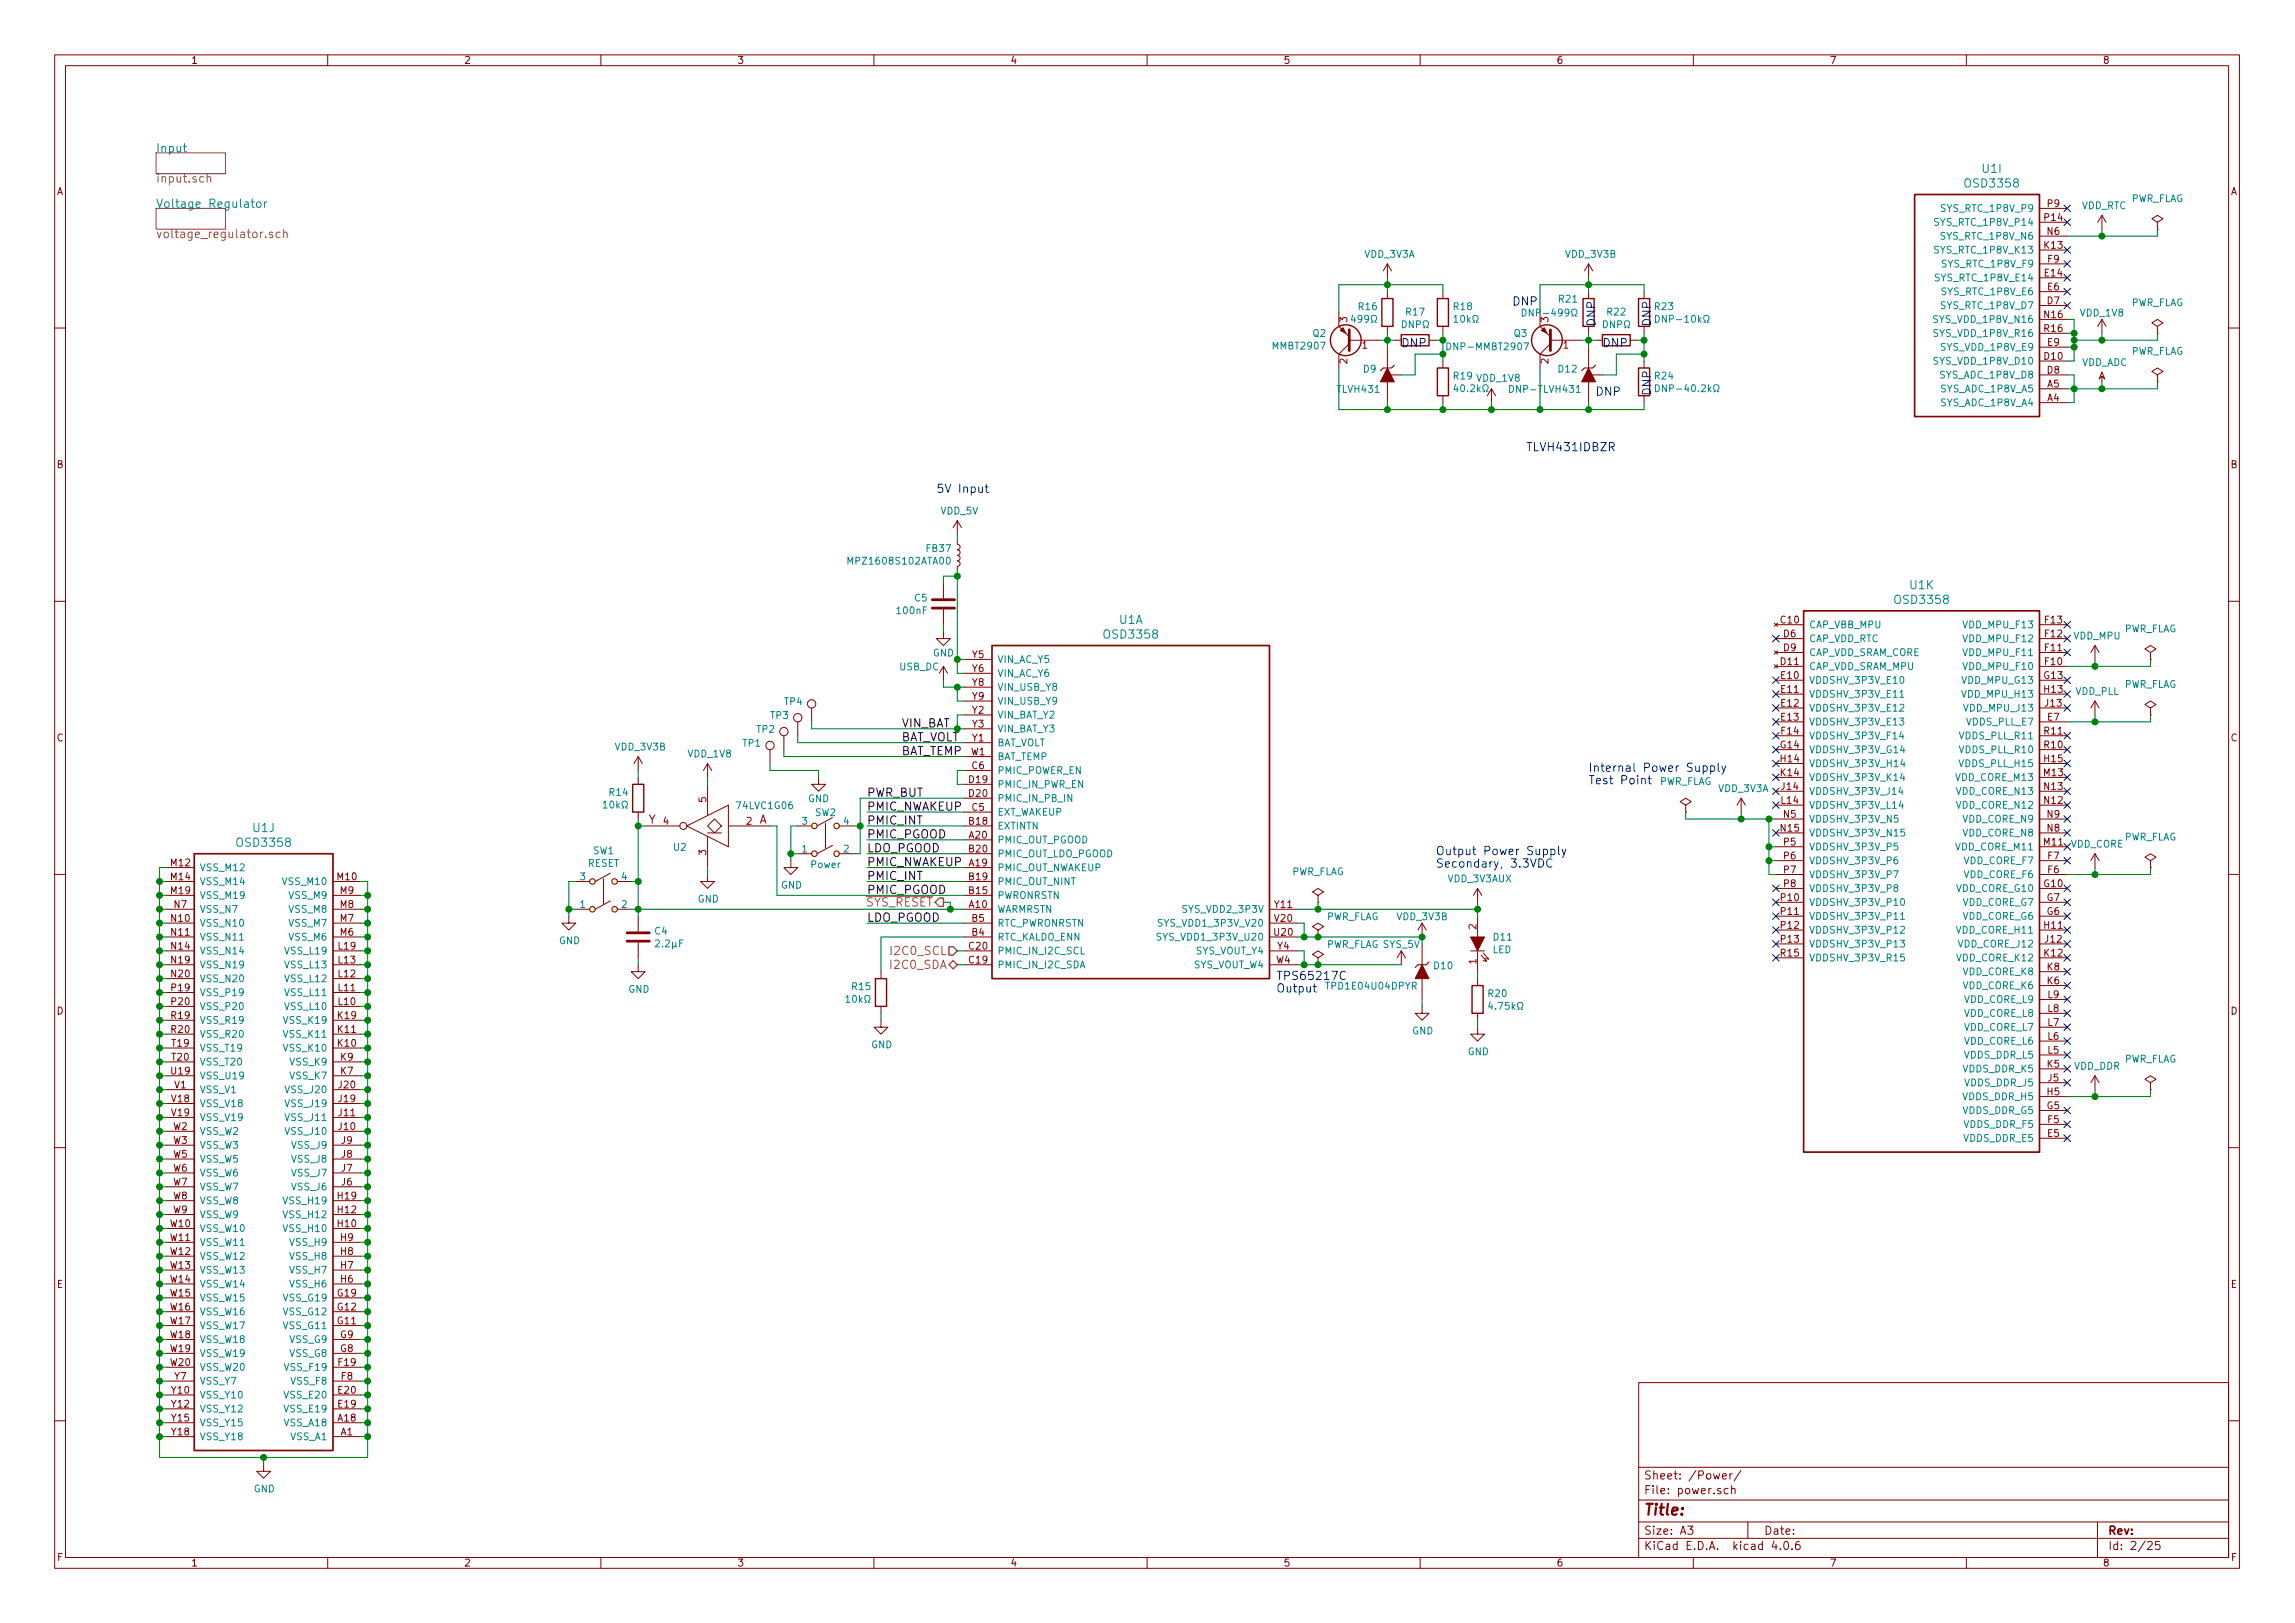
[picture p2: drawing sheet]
<svg xmlns="http://www.w3.org/2000/svg" width="420mm" height="297mm" viewBox="0 0 420 297" stroke-linecap="round" stroke-linejoin="round" font-family="sans-serif">
<defs><g id="words">
<text font-size="2.8" fill="#840000" x="301" y="277.3">Title:</text>
<g font-size="2.1" fill="#008484">
<text x="28.6" y="27.9">Input</text>
<text x="360" y="34.3">OSD3358</text>
<text x="363" y="31.6">U1I</text>
<text x="28.6" y="38">Voltage Regulator</text>
<text x="349.7" y="107.8">U1K</text>
<text x="347.1" y="110.5">OSD3358</text>
<text x="202.4" y="116.9">OSD3358</text>
<text x="204.9" y="114.2">U1A</text>
<text x="43.6" y="155">OSD3358</text>
<text x="46.3" y="152.3">U1J</text>
<text x="233.7" y="179.4">TPS65217C</text>
</g>
<g font-size="2.1" fill="#848400">
<text x="28.6" y="33.4">input.sch</text>
<text x="28.6" y="43.6">voltage_regulator.sch</text>
<text x="158.3" y="165.9">SYS_RESET</text>
<text x="163.2" y="177.3">I2C0_SDA</text>
<text x="163.4" y="174.8">I2C0_SCL</text>
</g>
<g font-size="2.1" fill="#0000c2">
<text x="276.9" y="55.9">DNP</text>
<text x="292.1" y="59.7" transform="rotate(-90 292.1 59.7)">DNP</text>
<text x="302.3" y="59.7" transform="rotate(-90 302.3 59.7)">DNP</text>
<text x="256.5" y="63.5">DNP</text>
<text x="293.4" y="63.5">DNP</text>
<text x="292.1" y="72.4">DNP</text>
<text x="302.3" y="72.4" transform="rotate(-90 302.3 72.4)">DNP</text>
<text x="279.4" y="82.6">TLVH431IDBZR</text>
<text x="171.4" y="90.2">5V Input</text>
<text x="290.8" y="141.3">Internal Power Supply</text>
<text x="290.8" y="143.5">Test Point</text>
<text x="262.9" y="156.5">Output Power Supply</text>
<text x="262.9" y="158.8">Secondary, 3.3VDC</text>
<text x="233.7" y="181.6">Output</text>
</g>
<g font-size="2.1">
<text x="165.1" y="133.1">VIN_BAT</text>
<text x="165.1" y="135.7">BAT_VOLT</text>
<text x="165.1" y="138.2">BAT_TEMP</text>
<text x="158.7" y="148.4">PMIC_NWAKEUP</text>
<text x="158.7" y="145.8">PWR_BUT</text>
<text x="158.7" y="150.9">PMIC_INT</text>
<text x="158.7" y="153.5">PMIC_PGOOD</text>
<text x="158.7" y="156">LDO_PGOOD</text>
<text x="158.7" y="158.5">PMIC_NWAKEUP</text>
<text x="158.7" y="161.1">PMIC_INT</text>
<text x="158.7" y="163.6">PMIC_PGOOD</text>
<text x="158.7" y="168.7">LDO_PGOOD</text>
</g>
<g font-size="2.1" fill="#840000">
<text x="118.7" y="150.7">Y</text>
<text x="138.9" y="150.7">A</text>
<text x="301" y="273.5">File: power.sch</text>
<text x="301" y="270.8">Sheet: /Power/</text>
<text x="301" y="280.9">Size: A3</text>
<text x="323" y="280.9">Date:</text>
<text x="386" y="280.9">Rev:</text>
<text x="301" y="283.7">KiCad E.D.A. kicad 4.0.6</text>
<text x="386" y="283.7">Id: 2/25</text>
</g>
<g font-size="1.8" fill="#840000">
<text x="35" y="11.7">1</text>
<text x="85" y="11.7">2</text>
<text x="135" y="11.7">3</text>
<text x="185" y="11.7">4</text>
<text x="235" y="11.7">5</text>
<text x="285" y="11.7">6</text>
<text x="335" y="11.7">7</text>
<text x="385" y="11.7">8</text>
<text x="10.4" y="35.7">A</text>
<text x="408.4" y="35.7">A</text>
<text x="374.3" y="40.4">P14</text>
<text x="374.9" y="37.9">P9</text>
<text x="374.3" y="45.5">K13</text>
<text x="374.8" y="43">N6</text>
<text x="374.3" y="50.6">E14</text>
<text x="374.9" y="53.1">E6</text>
<text x="374.9" y="48">F9</text>
<text x="246.6" y="58.9" transform="rotate(-90 246.6 58.9)">3</text>
<text x="283.5" y="58.9" transform="rotate(-90 283.5 58.9)">3</text>
<text x="374.3" y="58.2">N16</text>
<text x="374.8" y="55.7">D7</text>
<text x="249.4" y="63.8">1</text>
<text x="286.2" y="63.8">1</text>
<text x="374.3" y="65.8">D10</text>
<text x="374.3" y="60.7">R16</text>
<text x="374.9" y="63.3">E9</text>
<text x="246.6" y="66.6" transform="rotate(-90 246.6 66.6)">2</text>
<text x="283.5" y="66.6" transform="rotate(-90 283.5 66.6)">2</text>
<text x="374.8" y="70.9">A5</text>
<text x="374.8" y="68.4">D8</text>
<text x="374.8" y="73.4">A4</text>
<text x="10.4" y="85.7">B</text>
<text x="408.4" y="85.7">B</text>
<text x="326" y="114.1">C10</text>
<text x="326.5" y="116.6">D6</text>
<text x="326.5" y="119.2">D9</text>
<text x="374.4" y="119.2">F11</text>
<text x="374.4" y="116.6">F12</text>
<text x="374.4" y="114.1">F13</text>
<text x="178" y="120.4">Y5</text>
<text x="178" y="123">Y6</text>
<text x="178" y="125.5">Y8</text>
<text x="326" y="121.7">D11</text>
<text x="326.1" y="124.2">E10</text>
<text x="374.2" y="124.2">G13</text>
<text x="374.4" y="121.7">F10</text>
<text x="178" y="130.6">Y2</text>
<text x="178" y="128.1">Y9</text>
<text x="326.1" y="126.8">E11</text>
<text x="326.1" y="129.3">E12</text>
<text x="326.1" y="131.9">E13</text>
<text x="374.3" y="126.8">H13</text>
<text x="374.4" y="129.3">J13</text>
<text x="374.9" y="131.9">E7</text>
<text x="10.4" y="135.7">C</text>
<text x="178" y="135.7">Y1</text>
<text x="178" y="133.1">Y3</text>
<text x="326" y="136.9">G14</text>
<text x="326.1" y="134.4">F14</text>
<text x="374.3" y="136.9">R10</text>
<text x="374.3" y="134.4">R11</text>
<text x="408.4" y="135.7">C</text>
<text x="177.4" y="143.3">D19</text>
<text x="177.7" y="138.2">W1</text>
<text x="178" y="140.8">C6</text>
<text x="326" y="139.5">H14</text>
<text x="326" y="142">K14</text>
<text x="374.2" y="142">M13</text>
<text x="374.3" y="139.5">H15</text>
<text x="129.3" y="146.8" transform="rotate(-90 129.3 146.8)">5</text>
<text x="177.4" y="145.8">D20</text>
<text x="178" y="148.4">C5</text>
<text x="326.1" y="147.1">L14</text>
<text x="326.2" y="144.6">J14</text>
<text x="326.5" y="149.6">N5</text>
<text x="374.3" y="147.1">N12</text>
<text x="374.3" y="144.6">N13</text>
<text x="374.8" y="149.6">N9</text>
<text x="121.4" y="150.9">4</text>
<text x="136.7" y="150.9">2</text>
<text x="177.4" y="153.5">A20</text>
<text x="177.4" y="156">B20</text>
<text x="177.4" y="150.9">B18</text>
<text x="326" y="152.2">N15</text>
<text x="326.6" y="154.7">P5</text>
<text x="374.2" y="154.7">M11</text>
<text x="374.8" y="152.2">N8</text>
<text x="31.3" y="158.5">M12</text>
<text x="31.3" y="161.1">M14</text>
<text x="61.8" y="161.1">M10</text>
<text x="129.3" y="156.5" transform="rotate(-90 129.3 156.5)">3</text>
<text x="177.4" y="158.5">A19</text>
<text x="177.4" y="161.1">B19</text>
<text x="326.6" y="157.3">P6</text>
<text x="326.6" y="159.8">P7</text>
<text x="374.9" y="159.8">F6</text>
<text x="374.9" y="157.3">F7</text>
<text x="31.3" y="163.6">M19</text>
<text x="31.9" y="166.2">N7</text>
<text x="62.3" y="166.2">M8</text>
<text x="62.3" y="163.6">M9</text>
<text x="177.4" y="166.2">A10</text>
<text x="177.4" y="163.6">B15</text>
<text x="233.4" y="166.2">Y11</text>
<text x="326.1" y="164.9">P10</text>
<text x="326.1" y="167.4">P11</text>
<text x="326.6" y="162.3">P8</text>
<text x="374.2" y="162.3">G10</text>
<text x="374.8" y="167.4">G6</text>
<text x="374.8" y="164.9">G7</text>
<text x="31.4" y="168.7">N10</text>
<text x="31.4" y="171.2">N11</text>
<text x="31.4" y="173.8">N14</text>
<text x="62" y="173.8">L19</text>
<text x="62.3" y="171.2">M6</text>
<text x="62.3" y="168.7">M7</text>
<text x="177.4" y="173.8">C20</text>
<text x="178" y="171.2">B4</text>
<text x="178" y="168.7">B5</text>
<text x="233.3" y="171.2">U20</text>
<text x="233.4" y="168.7">V20</text>
<text x="233.9" y="173.8">Y4</text>
<text x="270.3" y="170.1" transform="rotate(-90 270.3 170.1)">2</text>
<text x="326.1" y="170">P12</text>
<text x="326.1" y="172.5">P13</text>
<text x="374.3" y="170">H11</text>
<text x="374.4" y="172.5">J12</text>
<text x="31.4" y="178.9">N20</text>
<text x="31.4" y="176.3">N19</text>
<text x="62" y="178.9">L12</text>
<text x="62" y="176.3">L13</text>
<text x="177.4" y="176.3">C19</text>
<text x="233.6" y="176.3">W4</text>
<text x="270.3" y="176.4" transform="rotate(-90 270.3 176.4)">1</text>
<text x="326" y="175">R15</text>
<text x="374.3" y="175">K12</text>
<text x="374.8" y="177.6">K8</text>
<text x="10.4" y="185.7">D</text>
<text x="31.4" y="183.9">P20</text>
<text x="31.4" y="181.4">P19</text>
<text x="62" y="183.9">L10</text>
<text x="62" y="181.4">L11</text>
<text x="374.8" y="180.1">K6</text>
<text x="374.9" y="185.2">L8</text>
<text x="374.9" y="182.7">L9</text>
<text x="408.4" y="185.7">D</text>
<text x="31.4" y="189">R20</text>
<text x="31.4" y="186.5">R19</text>
<text x="31.5" y="191.6">T19</text>
<text x="61.9" y="191.6">K10</text>
<text x="61.9" y="189">K11</text>
<text x="61.9" y="186.5">K19</text>
<text x="374.9" y="190.3">L6</text>
<text x="374.9" y="187.7">L7</text>
<text x="31.4" y="196.6">U19</text>
<text x="31.5" y="194.1">T20</text>
<text x="62.4" y="196.6">K7</text>
<text x="62.4" y="194.1">K9</text>
<text x="374.8" y="195.4">K5</text>
<text x="374.9" y="192.8">L5</text>
<text x="375" y="197.9">J5</text>
<text x="31.4" y="201.7">V18</text>
<text x="32" y="199.2">V1</text>
<text x="62" y="199.2">J20</text>
<text x="62" y="201.7">J19</text>
<text x="374.8" y="203">G5</text>
<text x="374.8" y="200.4">H5</text>
<text x="31.4" y="204.3">V19</text>
<text x="31.7" y="206.8">W2</text>
<text x="31.7" y="209.3">W3</text>
<text x="62" y="206.8">J10</text>
<text x="62" y="204.3">J11</text>
<text x="62.5" y="209.3">J9</text>
<text x="374.9" y="208.1">E5</text>
<text x="374.9" y="205.5">F5</text>
<text x="31.7" y="211.9">W5</text>
<text x="31.7" y="214.4">W6</text>
<text x="62.5" y="214.4">J7</text>
<text x="62.5" y="211.9">J8</text>
<text x="31.7" y="217">W7</text>
<text x="31.7" y="219.5">W8</text>
<text x="61.9" y="219.5">H19</text>
<text x="62.5" y="217">J6</text>
<text x="31.2" y="224.6">W10</text>
<text x="31.2" y="227.1">W11</text>
<text x="31.7" y="222">W9</text>
<text x="61.9" y="224.6">H10</text>
<text x="61.9" y="222">H12</text>
<text x="62.4" y="227.1">H9</text>
<text x="31.2" y="229.7">W12</text>
<text x="31.2" y="232.2">W13</text>
<text x="62.4" y="232.2">H7</text>
<text x="62.4" y="229.7">H8</text>
<text x="10.4" y="235.7">E</text>
<text x="31.2" y="234.7">W14</text>
<text x="31.2" y="237.3">W15</text>
<text x="31.2" y="239.8">W16</text>
<text x="61.8" y="239.8">G12</text>
<text x="61.8" y="237.3">G19</text>
<text x="62.4" y="234.7">H6</text>
<text x="408.4" y="235.7">E</text>
<text x="31.2" y="242.4">W17</text>
<text x="31.2" y="244.9">W18</text>
<text x="61.8" y="242.4">G11</text>
<text x="62.3" y="244.9">G9</text>
<text x="31.2" y="250">W20</text>
<text x="31.2" y="247.4">W19</text>
<text x="62" y="250">F19</text>
<text x="62.3" y="247.4">G8</text>
<text x="31.4" y="255.1">Y10</text>
<text x="31.4" y="257.6">Y12</text>
<text x="32" y="252.5">Y7</text>
<text x="61.9" y="255.1">E20</text>
<text x="61.9" y="257.6">E19</text>
<text x="62.5" y="252.5">F8</text>
<text x="31.4" y="260.1">Y15</text>
<text x="31.4" y="262.7">Y18</text>
<text x="61.9" y="260.1">A18</text>
<text x="62.4" y="262.7">A1</text>
<text x="10.5" y="285.7">F</text>
<text x="35" y="286.7">1</text>
<text x="85" y="286.7">2</text>
<text x="135" y="286.7">3</text>
<text x="185" y="286.7">4</text>
<text x="235" y="286.7">5</text>
<text x="285" y="286.7">6</text>
<text x="335" y="286.7">7</text>
<text x="385" y="286.7">8</text>
<text x="408.5" y="285.7">F</text>
</g>
<g font-size="1.8" fill="#008484">
<text x="354.8" y="41.3">SYS_RTC_1P8V_P14</text>
<text x="355.8" y="38.8">SYS_RTC_1P8V_P9</text>
<text x="381" y="38.3">VDD_RTC</text>
<text x="390" y="37">PWR_FLAG</text>
<text x="249.8" y="47.2">VDD_3V3A</text>
<text x="286.6" y="47.2">VDD_3V3B</text>
<text x="354.7" y="46.4">SYS_RTC_1P8V_K13</text>
<text x="355.7" y="43.9">SYS_RTC_1P8V_N6</text>
<text x="354.8" y="51.5">SYS_RTC_1P8V_E14</text>
<text x="355.9" y="48.9">SYS_RTC_1P8V_F9</text>
<text x="248.2" y="59">499</text>
<text x="248.8" y="56.7">R16</text>
<text x="257.5" y="57.7">R17</text>
<text x="266.2" y="56.7">R18</text>
<text x="266.9" y="59">10k</text>
<text x="280" y="57.9">DNP-499</text>
<text x="285.4" y="55.4">R21</text>
<text x="294.3" y="57.7">R22</text>
<text x="303" y="56.7">R23</text>
<text x="304.3" y="59">DNP-10k</text>
<text x="354.6" y="59.1">SYS_VDD_1P8V_N16</text>
<text x="355.7" y="56.6">SYS_RTC_1P8V_D7</text>
<text x="355.8" y="54">SYS_RTC_1P8V_E6</text>
<text x="380.9" y="57.9">VDD_1V8</text>
<text x="390" y="56">PWR_FLAG</text>
<text x="233.2" y="63.9">MMBT2907</text>
<text x="240.4" y="61.6">Q2</text>
<text x="257.2" y="60">DNP</text>
<text x="265.5" y="64.1">DNP-MMBT2907</text>
<text x="277.2" y="61.6">Q3</text>
<text x="294.1" y="60">DNP</text>
<text x="354.6" y="61.6">SYS_VDD_1P8V_R16</text>
<text x="355.7" y="64.2">SYS_VDD_1P8V_E9</text>
<text x="390" y="64.9">PWR_FLAG</text>
<text x="244.9" y="71.9">TLVH431</text>
<text x="249.6" y="68.2">D9</text>
<text x="266.2" y="69.4">R19 VDD_1V8</text>
<text x="267.1" y="71.7">40.2k</text>
<text x="276.9" y="71.9">DNP-TLVH431</text>
<text x="285.3" y="68.2">D12</text>
<text x="303" y="69.4">R24</text>
<text x="304.5" y="71.7">DNP-40.2k</text>
<text x="354.6" y="66.7">SYS_VDD_1P8V_D10</text>
<text x="355.4" y="71.8">SYS_ADC_1P8V_A5</text>
<text x="355.4" y="69.3">SYS_ADC_1P8V_D8</text>
<text x="381.1" y="67">VDD_ADC</text>
<text x="355.4" y="74.3">SYS_ADC_1P8V_A4</text>
<text x="172.2" y="94.1">VDD_5V</text>
<text x="169.6" y="101">FB37</text>
<text x="155.9" y="103.3">MPZ1608S102ATA00</text>
<text x="164.3" y="112.4">100nF</text>
<text x="167.5" y="110.1">C5</text>
<text x="331.2" y="117.5">CAP_VDD_RTC</text>
<text x="331.2" y="115">CAP_VBB_MPU</text>
<text x="359.7" y="117.5">VDD_MPU_F12</text>
<text x="359.7" y="115">VDD_MPU_F13</text>
<text x="379.6" y="117">VDD_MPU</text>
<text x="388.7" y="115.7">PWR_FLAG</text>
<text x="164.6" y="122.7">USB_DC</text>
<text x="170.8" y="120.1">GND</text>
<text x="182.6" y="121.3">VIN_AC_Y5</text>
<text x="182.6" y="123.9">VIN_AC_Y6</text>
<text x="331.2" y="120.1">CAP_VDD_SRAM_CORE</text>
<text x="331.2" y="125.1">VDDSHV_3P3V_E10</text>
<text x="331.2" y="122.6">CAP_VDD_SRAM_MPU</text>
<text x="359.4" y="125.1">VDD_MPU_G13</text>
<text x="359.7" y="122.6">VDD_MPU_F10</text>
<text x="359.7" y="120.1">VDD_MPU_F11</text>
<text x="388.7" y="125.9">PWR_FLAG</text>
<text x="141.1" y="131.6">TP3</text>
<text x="143.6" y="129">TP4</text>
<text x="182.6" y="131.5">VIN_BAT_Y2</text>
<text x="182.6" y="126.4">VIN_USB_Y8</text>
<text x="182.6" y="128.9">VIN_USB_Y9</text>
<text x="331.2" y="127.7">VDDSHV_3P3V_E11</text>
<text x="331.2" y="130.2">VDDSHV_3P3V_E12</text>
<text x="359.5" y="127.7">VDD_MPU_H13</text>
<text x="359.8" y="130.2">VDD_MPU_J13</text>
<text x="379.9" y="127.2">VDD_PLL</text>
<text x="112.6" y="137.3">VDD_3V3B</text>
<text x="136" y="136.6">TP1</text>
<text x="138.5" y="134.1">TP2</text>
<text x="182.6" y="136.6">BAT_VOLT</text>
<text x="182.6" y="134">VIN_BAT_Y3</text>
<text x="331.2" y="132.8">VDDSHV_3P3V_E13</text>
<text x="331.2" y="135.3">VDDSHV_3P3V_F14</text>
<text x="331.2" y="137.8">VDDSHV_3P3V_G14</text>
<text x="358.9" y="137.8">VDDS_PLL_R10</text>
<text x="358.9" y="135.3">VDDS_PLL_R11</text>
<text x="360" y="132.8">VDDS_PLL_E7</text>
<text x="126" y="138.6">VDD_1V8</text>
<text x="182.6" y="139.1">BAT_TEMP</text>
<text x="182.6" y="141.6">PMIC_POWER_EN</text>
<text x="303.7" y="143.6">PWR_FLAG</text>
<text x="331.2" y="140.4">VDDSHV_3P3V_H14</text>
<text x="331.2" y="142.9">VDDSHV_3P3V_K14</text>
<text x="358.1" y="142.9">VDD_CORE_M13</text>
<text x="358.9" y="140.4">VDDS_PLL_H15</text>
<text x="111.2" y="147.9">10k</text>
<text x="111.6" y="145.6">R14</text>
<text x="135.1" y="148.1">74LVC1G06</text>
<text x="147.9" y="146.8">GND</text>
<text x="149.2" y="149.3">SW2</text>
<text x="182.6" y="149.3">EXT_WAKEUP</text>
<text x="182.6" y="146.7">PMIC_IN_PB_IN</text>
<text x="182.6" y="144.2">PMIC_IN_PWR_EN</text>
<text x="314.6" y="144.9">VDD_3V3A</text>
<text x="331.2" y="145.5">VDDSHV_3P3V_J14</text>
<text x="331.2" y="148">VDDSHV_3P3V_L14</text>
<text x="358.3" y="148">VDD_CORE_N12</text>
<text x="358.3" y="145.5">VDD_CORE_N13</text>
<text x="123.3" y="155.7">U2</text>
<text x="146.8" y="156">1</text>
<text x="146.8" y="150.9">3</text>
<text x="154.5" y="156">2</text>
<text x="154.5" y="150.9">4</text>
<text x="182.6" y="154.3">PMIC_OUT_PGOOD</text>
<text x="182.6" y="151.8">EXTINTN</text>
<text x="331.2" y="150.5">VDDSHV_3P3V_N5</text>
<text x="331.2" y="155.6">VDDSHV_3P3V_P5</text>
<text x="331.2" y="153.1">VDDSHV_3P3V_N15</text>
<text x="358.1" y="155.6">VDD_CORE_M11</text>
<text x="359.3" y="153.1">VDD_CORE_N8</text>
<text x="359.3" y="150.5">VDD_CORE_N9</text>
<text x="379" y="155.1">VDD_CORE</text>
<text x="388.7" y="153.8">PWR_FLAG</text>
<text x="36.6" y="159.4">VSS_M12</text>
<text x="36.6" y="162">VSS_M14</text>
<text x="52" y="162">VSS_M10</text>
<text x="106.2" y="161.1">3</text>
<text x="107.5" y="158.6">RESET</text>
<text x="108.6" y="156.3">SW1</text>
<text x="113.8" y="161.1">4</text>
<text x="148.5" y="158.9">Power</text>
<text x="182.6" y="156.9">PMIC_OUT_LDO_PGOOD</text>
<text x="182.6" y="159.4">PMIC_OUT_NWAKEUP</text>
<text x="182.6" y="162">PMIC_OUT_NINT</text>
<text x="236.3" y="160.2">PWR_FLAG</text>
<text x="265.1" y="161.5">VDD_3V3AUX</text>
<text x="331.2" y="158.2">VDDSHV_3P3V_P6</text>
<text x="331.2" y="160.7">VDDSHV_3P3V_P7</text>
<text x="359.5" y="160.7">VDD_CORE_F6</text>
<text x="359.5" y="158.2">VDD_CORE_F7</text>
<text x="36.6" y="167">VSS_N7</text>
<text x="36.6" y="164.5">VSS_M19</text>
<text x="53" y="167">VSS_M8</text>
<text x="53" y="164.5">VSS_M9</text>
<text x="106.2" y="166.2">1</text>
<text x="113.8" y="166.2">2</text>
<text x="127.7" y="165.2">GND</text>
<text x="143" y="162.6">GND</text>
<text x="182.6" y="167">WARMRSTN</text>
<text x="182.6" y="164.5">PWRONRSTN</text>
<text x="216.8" y="167">SYS_VDD2_3P3V</text>
<text x="331.2" y="163.2">VDDSHV_3P3V_P8</text>
<text x="331.2" y="165.8">VDDSHV_3P3V_P10</text>
<text x="358.2" y="163.2">VDD_CORE_G10</text>
<text x="359.2" y="165.8">VDD_CORE_G7</text>
<text x="36.6" y="169.6">VSS_N10</text>
<text x="36.6" y="172.1">VSS_N11</text>
<text x="53" y="172.1">VSS_M6</text>
<text x="53" y="169.6">VSS_M7</text>
<text x="102.3" y="172.8">GND</text>
<text x="119.9" y="171">C4</text>
<text x="120.7" y="173.3">2.2F</text>
<text x="182.6" y="172.1">RTC_KALDO_ENN</text>
<text x="182.6" y="169.6">RTC_PWRONRSTN</text>
<text x="212.6" y="172.1">SYS_VDD1_3P3V_U20</text>
<text x="212.7" y="169.6">SYS_VDD1_3P3V_V20</text>
<text x="242.7" y="168.4">PWR_FLAG</text>
<text x="242.7" y="173.5">PWR_FLAG SYS_5V</text>
<text x="255.8" y="168.4">VDD_3V3B</text>
<text x="273.5" y="172.1">D11</text>
<text x="331.2" y="168.3">VDDSHV_3P3V_P11</text>
<text x="331.2" y="170.9">VDDSHV_3P3V_P12</text>
<text x="331.2" y="173.4">VDDSHV_3P3V_P13</text>
<text x="358.3" y="170.9">VDD_CORE_H11</text>
<text x="358.6" y="173.4">VDD_CORE_J12</text>
<text x="359.2" y="168.3">VDD_CORE_G6</text>
<text x="36.6" y="179.7">VSS_N20</text>
<text x="36.6" y="174.7">VSS_N14</text>
<text x="36.6" y="177.2">VSS_N19</text>
<text x="52.4" y="179.7">VSS_L12</text>
<text x="52.4" y="177.2">VSS_L13</text>
<text x="52.4" y="174.7">VSS_L19</text>
<text x="182.6" y="174.7">PMIC_IN_I2C_SCL</text>
<text x="182.6" y="177.2">PMIC_IN_I2C_SDA</text>
<text x="218.3" y="177.2">SYS_VOUT_W4</text>
<text x="218.8" y="174.7">SYS_VOUT_Y4</text>
<text x="262.6" y="177.4">D10</text>
<text x="273.2" y="174.4">LED</text>
<text x="331.2" y="175.9">VDDSHV_3P3V_R15</text>
<text x="358.3" y="175.9">VDD_CORE_K12</text>
<text x="359.3" y="178.5">VDD_CORE_K8</text>
<text x="36.6" y="184.8">VSS_P20</text>
<text x="36.6" y="182.3">VSS_P19</text>
<text x="52.4" y="184.8">VSS_L10</text>
<text x="52.4" y="182.3">VSS_L11</text>
<text x="115" y="181.7">GND</text>
<text x="155.6" y="183.5">10k</text>
<text x="156" y="181.2">R15</text>
<text x="243.2" y="181.1">TPD1E04U04DPYR</text>
<text x="272.5" y="182.5">R20</text>
<text x="273.4" y="184.8">4.75k</text>
<text x="359.3" y="181">VDD_CORE_K6</text>
<text x="359.5" y="183.6">VDD_CORE_L9</text>
<text x="36.6" y="189.9">VSS_R20</text>
<text x="36.6" y="187.4">VSS_R19</text>
<text x="52.2" y="189.9">VSS_K11</text>
<text x="52.2" y="187.4">VSS_K19</text>
<text x="159.5" y="191.8">GND</text>
<text x="258.5" y="189.3">GND</text>
<text x="359.5" y="191.2">VDD_CORE_L6</text>
<text x="359.5" y="188.6">VDD_CORE_L7</text>
<text x="359.5" y="186.1">VDD_CORE_L8</text>
<text x="36.6" y="195">VSS_T20</text>
<text x="36.6" y="192.4">VSS_T19</text>
<text x="36.6" y="197.5">VSS_U19</text>
<text x="52.2" y="192.4">VSS_K10</text>
<text x="53.2" y="197.5">VSS_K7</text>
<text x="53.2" y="195">VSS_K9</text>
<text x="268.7" y="193.1">GND</text>
<text x="359.4" y="196.3">VDDS_DDR_K5</text>
<text x="359.6" y="193.7">VDDS_DDR_L5</text>
<text x="379.7" y="195.7">VDD_DDR</text>
<text x="388.7" y="194.4">PWR_FLAG</text>
<text x="36.6" y="200.1">VSS_V1</text>
<text x="36.6" y="202.6">VSS_V18</text>
<text x="52.5" y="200.1">VSS_J20</text>
<text x="52.5" y="202.6">VSS_J19</text>
<text x="359.3" y="203.9">VDDS_DDR_G5</text>
<text x="359.4" y="201.3">VDDS_DDR_H5</text>
<text x="359.7" y="198.8">VDDS_DDR_J5</text>
<text x="36.6" y="207.7">VSS_W2</text>
<text x="36.6" y="205.1">VSS_V19</text>
<text x="52.5" y="207.7">VSS_J10</text>
<text x="52.5" y="205.1">VSS_J11</text>
<text x="359.5" y="209">VDDS_DDR_E5</text>
<text x="359.6" y="206.4">VDDS_DDR_F5</text>
<text x="36.6" y="210.2">VSS_W3</text>
<text x="36.6" y="212.8">VSS_W5</text>
<text x="36.6" y="215.3">VSS_W6</text>
<text x="53.4" y="215.3">VSS_J7</text>
<text x="53.4" y="212.8">VSS_J8</text>
<text x="53.4" y="210.2">VSS_J9</text>
<text x="36.6" y="217.8">VSS_W7</text>
<text x="36.6" y="220.4">VSS_W8</text>
<text x="52.2" y="220.4">VSS_H19</text>
<text x="53.4" y="217.8">VSS_J6</text>
<text x="36.6" y="222.9">VSS_W9</text>
<text x="36.6" y="225.5">VSS_W10</text>
<text x="52.2" y="225.5">VSS_H10</text>
<text x="52.2" y="222.9">VSS_H12</text>
<text x="36.6" y="228">VSS_W11</text>
<text x="36.6" y="230.5">VSS_W12</text>
<text x="36.6" y="233.1">VSS_W13</text>
<text x="53.2" y="233.1">VSS_H7</text>
<text x="53.2" y="230.5">VSS_H8</text>
<text x="53.2" y="228">VSS_H9</text>
<text x="36.6" y="235.6">VSS_W14</text>
<text x="36.6" y="238.2">VSS_W15</text>
<text x="52.1" y="238.2">VSS_G19</text>
<text x="53.2" y="235.6">VSS_H6</text>
<text x="36.6" y="240.7">VSS_W16</text>
<text x="36.6" y="243.2">VSS_W17</text>
<text x="36.6" y="245.8">VSS_W18</text>
<text x="52.1" y="243.2">VSS_G11</text>
<text x="52.1" y="240.7">VSS_G12</text>
<text x="53.1" y="245.8">VSS_G9</text>
<text x="36.6" y="250.9">VSS_W20</text>
<text x="36.6" y="248.3">VSS_W19</text>
<text x="52.4" y="250.9">VSS_F19</text>
<text x="53.1" y="248.3">VSS_G8</text>
<text x="36.6" y="253.4">VSS_Y7</text>
<text x="36.6" y="255.9">VSS_Y10</text>
<text x="52.3" y="255.9">VSS_E20</text>
<text x="53.4" y="253.4">VSS_F8</text>
<text x="36.6" y="258.5">VSS_Y12</text>
<text x="36.6" y="261">VSS_Y15</text>
<text x="36.6" y="263.6">VSS_Y18</text>
<text x="52.2" y="261">VSS_A18</text>
<text x="52.3" y="258.5">VSS_E19</text>
<text x="53.2" y="263.6">VSS_A1</text>
<text x="46.4" y="273.1">GND</text>
</g>
</g></defs>
<g fill="none" stroke="#840000" stroke-width=".18">
<path d="M10 10h400v277h-400zM12 12h396v273.1h-396zM60 10v2M110 10v2M160 10v2M210 10v2M260 10v2M310 10v2M360 10v2M373.4 38.1h5.1M384.8 39.4v2.5M384.8 39.4l-.8 1.3"/>
<path d="M384.8 39.4l.8 1.3M245.1 57.2v2.5l1.9 1.9M254 48.3v2.5M254 53.4v1.2M254 59.7v1.3M254 48.3l-.8 1.3M254 48.3l.8 1.3M264.2 53.4v1.2M264.2 59.7v1.3M281.9 57.2v2.5l1.9 1.9M290.8 48.3v2.5M290.8 53.4v1.2"/>
<path d="M290.8 59.7v1.3M290.8 48.3l-.7 1.3M290.8 48.3l.8 1.3M301 53.4v1.2M301 59.7v1.3M373.4 53.4h5.1M373.4 43.2h5.1M373.4 55.9h5.1M373.4 48.3h5.1M373.4 45.8h5.1M373.4 50.8h5.1M373.4 40.7h5.1"/>
<path d="M373.4 58.5h5.1M384.8 58.5l-.8 1.2M384.8 58.5v2.5M384.8 58.5l.8 1.2M395 41.9h.1M395 40.7l1-.7-1-.6-1 .6 1 .7v1.2M395 59.7l1-.6-1-.6-1 .6 1 .6v1.3M10 60h2M247 62.9l-1.9 1.9v2.5M247 62.3h5.7M254 68.6h2.5M254 63.5v3.8"/>
<path d="M254 69.9v3.8M255.3 62.3h1.2M261.6 62.3h1.3M264.2 66.1v1.2M264.2 72.4v1.3M273 71.2l-.7 1.2M273 71.2v2.5M273 71.2l.8 1.2M283.8 62.3h5.8M283.8 62.9l-1.9 1.9v2.5M290.8 68.6h2.6M290.8 63.5v3.8"/>
<path d="M290.8 69.9v3.8M292.1 62.3h1.3M298.4 62.3h1.3M301 66.1v1.2M301 72.4v1.3M373.4 73.7h5.1M373.4 71.2h5.1M373.4 68.6h5.1M373.4 63.5h5.1M373.4 66.1h5.1M373.4 61h5.1M384.8 68.9v1"/>
<path d="M384.8 68.1l.5 1.3-.5-.5-.5 .5zM395 61h.1M395 69.9h.1M395 68.6l1-.6-1-.7-1 .7 1 .6v1.3M408 60h2M175.3 99.1v.5l.3 .1 .2 .3-.2 .4-.3 .2 .3 .1 .2 .3-.2 .5-.3 .1 .3 .2 .2 .2-.2 .5-.3 .2 .3 .1 .2 .3-.2 .4-.3 .2v.5M175.3 95.3l-.8 1.3M175.3 95.3v2.5M175.3 95.3l.7 1.3M10 110h2M172.7 115.6v1.3h1.3l-1.3 1.2-1.3-1.2h1.3M172.7 106.7v2.8"/>
<path d="M172.7 111.5v2.8M324.8 119.1l.6 .6M324.8 114l.6 .6M325.1 116.9h5.1M325.1 119.4h5.1M325.1 114.3h5.1M325.4 119.1l-.6 .6M325.4 114l-.6 .6M373.4 116.9h5.1M373.4 119.4h5.1M373.4 114.3h5.1M383.5 118.1v2.6"/>
<path d="M383.5 118.1l-.7 1.3M383.5 118.1l.8 1.3M393.7 119.4l1-.6-1-.7-1 .7 1 .6v1.3M408 110h2M116.8 138.5v2.5M116.8 138.5l-.7 1.2M116.8 138.5l.8 1.2M129.5 139.7l-.7 1.3M129.5 139.7v2.6M129.5 139.7l.8 1.3M141 137.2v2.5M143.5 134.7v2.5"/>
<path d="M146 132.1v2.6M148.6 129.6v2.5M172.7 122l-.7 1.2M172.7 122v2.5M172.7 122l.8 1.2M176.5 138.5h5.1M176.5 135.9h5.1M176.5 130.8h5.1M176.5 133.4h5.1M176.5 120.7h5.1M176.5 123.2h5.1M176.5 125.8h5.1"/>
<path d="M176.5 128.3h5.1M324.8 121.7l.6 .6M325.1 132.1h5.1M325.1 124.5h5.1M325.1 122h5.1M325.1 137.2h5.1M325.1 127h5.1M325.1 134.7h5.1M325.1 129.6h5.1M325.1 139.7h5.1M325.4 121.7l-.6 .6M373.4 132.1h5.1"/>
<path d="M373.4 124.5h5.1M373.4 122h5.1M373.4 137.2h5.1M373.4 127h5.1M373.4 134.7h5.1M373.4 129.6h5.1M373.4 139.7h5.1M383.5 128.3v2.5M383.5 128.3l-.7 1.3M383.5 128.3l.8 1.3M393.7 120.7h.1M393.7 130.8h.1"/>
<path d="M393.7 129.6l1-.7-1-.6-1 .6 1 .7v1.2M30.5 158.8h5.1M111.8 159.8l-2.8 1.5M116.8 142.3v1.2M116.8 148.6v1.3M118.1 151.2h6.4M125.7 151.2l7.6-3.8v7.6zM129.5 152.4h2.6M129.5 143.5v5.6M129.5 153.2v5.6M130.8 149.9l1.3 1.3-1.3 1.2-1.3-1.2zM133.3 151.2h7.7"/>
<path d="M144.8 157.5v1.3h1.2l-1.2 1.3-1.3-1.3h1.3M146 156.2h2.6M146 151.2h2.6M149.9 142.3v1.2h1.2l-1.2 1.3-1.3-1.3h1.3M151.1 150.7v4.5M152.4 154.7l-2.8 1.5M152.4 149.6l-2.8 1.6M153.7 156.2h2.5M153.7 151.2h2.5M176.5 148.6h5.1M176.5 141h5.1M176.5 153.7h5.1"/>
<path d="M176.5 156.2h5.1M176.5 146.1h5.1M176.5 151.2h5.1M176.5 158.8h5.1M176.5 143.5h5.1M308.6 148.6h.1M308.6 147.4l1-.7-1-.6-1 .6 1 .7v1.2M318.8 146.1l-.8 1.3M318.8 146.1v2.5M318.8 146.1l.7 1.3M325.1 149.9h5.1M325.1 155h5.1"/>
<path d="M325.1 157.5h5.1M325.1 152.4h5.1M325.1 147.4h5.1M325.1 142.3h5.1M325.1 144.8h5.1M373.4 149.9h5.1M373.4 155h5.1M373.4 157.5h5.1M373.4 152.4h5.1M373.4 147.4h5.1M373.4 142.3h5.1M373.4 144.8h5.1"/>
<path d="M383.5 156.2l-.7 1.3M383.5 156.2v2.6M383.5 156.2l.8 1.3M393.7 158.8h.1M393.7 157.5l1-.6-1-.7-1 .7 1 .6v1.3M10 160h2M30.5 171.5h5.1M30.5 176.6h5.1M30.5 174h5.1M30.5 168.9h5.1M30.5 166.4h5.1M30.5 163.9h5.1"/>
<path d="M30.5 161.3h5.1M30.5 179.1h5.1M61 171.5h5M61 176.6h5M61 174h5M61 168.9h5M61 166.4h5M61 163.9h5M61 161.3h5M61 179.1h5M104.1 167.7v1.2h1.3l-1.3 1.3-1.2-1.3h1.2M105.4 166.4h2.5"/>
<path d="M105.4 161.3h2.5M110.5 160.8v4.6M111.8 164.9l-2.8 1.5M113 166.4h2.6M113 161.3h2.6M116.8 176.6v1.2h1.3l-1.3 1.3-1.2-1.3h1.2M116.8 167.7v2.8M116.8 172.5v2.8M129.5 160.1v1.2h1.3l-1.3 1.3-1.2-1.3h1.2M161.3 177.8v1.3M176.5 171.5h5.1M176.5 176.6h5.1"/>
<path d="M176.5 174h5.1M176.5 168.9h5.1M176.5 166.4h5.1M176.5 163.9h5.1M176.5 161.3h5.1M232.4 171.5h5.1M232.4 176.6h5.1M232.4 174h5.1M232.4 168.9h5.1M232.4 166.4h5.1M241.3 171.5h.1M241.3 170.2l1-.6-1-.7-1 .7 1 .6v1.3"/>
<path d="M241.3 176.6h.1M241.3 175.3l1-.6-1-.7-1 .7 1 .6v1.3M241.3 165.1h.1M241.3 163.9l1-.7-1-.6-1 .6 1 .7v1.2M256.5 174l-.7 1.3M256.5 174v2.6M256.5 174l.8 1.3M260.3 168.9l-.7 1.3M260.3 168.9v2.6M260.3 172.8v3.8M260.3 179.1v3.8M260.3 168.9l.8 1.3"/>
<path d="M269.2 174h2.6M270.5 162.6v2.5M270.5 167.7v3.8M270.5 174v3.8M270.5 179.1v1.3M270.5 162.6l-.8 1.3M270.5 162.6l.8 1.3M271.1 174.8l1.1 1.1-.7-.1M271.5 174.4l1 1.2-.6-.2M325.1 160.1h5.1M325.1 167.7h5.1M325.1 165.1h5.1"/>
<path d="M325.1 162.6h5.1M325.1 170.2h5.1M325.1 172.8h5.1M325.1 175.3h5.1M373.4 160.1h5.1M373.4 167.7h5.1M373.4 165.1h5.1M373.4 177.8h5.1M373.4 162.6h5.1M373.4 170.2h5.1M373.4 172.8h5.1M373.4 175.3h5.1"/>
<path d="M408 160h2M30.5 199.4h5.1M30.5 196.9h5.1M30.5 194.3h5.1M30.5 191.8h5.1M30.5 184.2h5.1M30.5 189.3h5.1M30.5 181.6h5.1M30.5 186.7h5.1M61 199.4h5M61 196.9h5M61 194.3h5"/>
<path d="M61 191.8h5M61 184.2h5M61 189.3h5M61 181.6h5M61 186.7h5M161.3 186.7v1.3h1.3l-1.3 1.3-1.3-1.3h1.3M161.3 184.2v1.3M260.3 184.2v1.3h1.3l-1.3 1.2-1.2-1.2h1.2M270.5 188v1.3h1.3l-1.3 1.2-1.3-1.2h1.3M270.5 185.5v1.2M373.4 198.2h5.1M373.4 195.6h5.1"/>
<path d="M373.4 193.1h5.1M373.4 180.4h5.1M373.4 190.5h5.1M373.4 188h5.1M373.4 185.5h5.1M373.4 182.9h5.1M383.5 196.9v2.5M383.5 196.9l-.7 1.3M383.5 196.9l.8 1.3M393.7 199.4h.1M393.7 198.2l1-.7-1-.6-1 .6 1 .7v1.2M10 210h2"/>
<path d="M30.5 207h5.1M30.5 209.6h5.1M30.5 212.1h5.1M30.5 217.2h5.1M30.5 214.7h5.1M30.5 219.7h5.1M30.5 204.5h5.1M30.5 202h5.1M61 207h5M61 209.6h5M61 212.1h5M61 217.2h5"/>
<path d="M61 214.7h5M61 219.7h5M61 204.5h5M61 202h5M373.4 208.3h5.1M373.4 205.8h5.1M373.4 203.2h5.1M373.4 200.7h5.1M408 210h2M30.5 235h5.1M30.5 232.4h5.1M30.5 229.9h5.1"/>
<path d="M30.5 227.4h5.1M30.5 222.3h5.1M30.5 224.8h5.1M30.5 237.5h5.1M61 235h5M61 232.4h5M61 229.9h5M61 227.4h5M61 222.3h5M61 224.8h5M61 237.5h5M30.5 252.8h5.1"/>
<path d="M30.5 247.7h5.1M30.5 245.1h5.1M30.5 255.3h5.1M30.5 250.2h5.1M30.5 242.6h5.1M30.5 240.1h5.1M30.5 257.8h5.1M61 252.8h5M61 247.7h5M61 245.1h5M61 255.3h5M61 250.2h5"/>
<path d="M61 242.6h5M61 240.1h5M61 257.8h5M300 253h108v32.1h-108zM10 260h2M30.5 262.9h5.1M30.5 260.4h5.1M48.3 268v1.3h1.2l-1.2 1.2-1.3-1.2h1.3M61 262.9h5M61 260.4h5M300 278.5h108M300 274.5h108"/>
<path d="M300 268.5h108M309 279.3h.9l-.5 .6 .5 .1v.7l-.2 .1-.7-.1M315.3 270.2l.8-.1-.1-.3-.4-.1-.3 .2 .1 .7h.6M316.4 272.5l-.5-.1-.3 .3 .1 .6 .2 .1 .5-.1M316.7 269.7v1M317 272.5l.2-.1 .4 .1 .1 .9M317 271.9v1.5M317.1 269.7l-.4 .3M318.7 269.1l-1.3 2M320 278.5v3M384 278.5v6.6M408 260h2"/>
<path d="M60 285.1v1.9M110 285.1v1.9M160 285.1v1.9M210 285.1v1.9M260 285.1v1.9M300 281.5h108M310 285.1v1.9M324.8 282l-.4 1.1h1M325.9 283.5v.1M326.7 282.3l.2-.2a.81 .81 0 0 1 .6 .6 .81 .81 0 0 1-.3 .8l-.1 .1a.79 .79 0 0 1-.4-1.3zM328.1 283.5v.1M329.4 282.1a.59 .59 0 0 0-.7 .6l.1 .8 .2 .1 .5-.1 .1-.5-.2-.3h-.4l-.3 .3"/>
<path d="M360 285.1v1.9M393.2 282.3l.6-.2 .2 .4-.9 1.1h.9M395.4 282.1h-.7l-.1 .7 .2-.1h.5l.2 .3-.1 .5-.2 .1-.6-.1"/>
<circle cx="141" cy="136.4" r=".76"/>
<circle cx="143.5" cy="133.9" r=".76"/>
<circle cx="146" cy="131.4" r=".76"/>
<circle cx="148.6" cy="128.8" r=".76"/>
<circle cx="125.1" cy="151.2" r=".63"/>
<circle cx="149.1" cy="151.2" r=".51"/>
<circle cx="149.1" cy="156.2" r=".51"/>
<circle cx="153.2" cy="151.2" r=".51"/>
<circle cx="153.2" cy="156.2" r=".51"/>
<circle cx="108.5" cy="166.4" r=".51"/>
<circle cx="108.5" cy="161.3" r=".51"/>
<circle cx="112.5" cy="161.3" r=".51"/>
<circle cx="112.5" cy="166.4" r=".51"/>
</g>
<path d="M28.6 38.1h12.7v3.8h-12.7zM28.6 28h12.7v3.8h-12.7z" fill="none" stroke="#840084" stroke-width=".18"/>
<g fill="none" stroke="#008484" stroke-width=".18">
<path d="M33.6 26.8h.6M33.8 26.3v1.3l.4 .2M46 36.9h.6M46.2 36.4v1.4l.4 .2M47 37.1l.3-.2 .4 .2 .1 .6-.2 .2-.3 .1-.3-.2zM48.4 36.9v1.1M48.8 36.9l-.2 .1-.2 .2M247.7 57.6l-.3 1h.8M251.1 59h.2v-.3a.54 .54 0 0 1-.2-.7 .54 .54 0 0 1 .7-.2 .57 .57 0 0 1-.1 .9v.3h.3M256.7 58.7a.64 .64 0 0 1 .8 .6 .64 .64 0 0 1-.8 .7zM260.6 60h.2v-.3a.54 .54 0 0 1-.2-.7 .54 .54 0 0 1 .7-.2 .57 .57 0 0 1-.1 .9v.3h.3M266.2 58.1l.3-.4v1.3"/>
<path d="M266.2 59h.7M269.6 59h.3v-.3a.54 .54 0 0 1-.2-.7 .54 .54 0 0 1 .7-.2 .57 .57 0 0 1-.1 .9v.3h.3M278.7 56.6a.64 .64 0 0 1 .7 .6 .64 .64 0 0 1-.7 .6zM287.7 57.8h.3v-.2a.54 .54 0 0 1-.2-.7 .54 .54 0 0 1 .7-.3 .57 .57 0 0 1-.1 1v.2h.3M293.6 58.7a.64 .64 0 0 1 .7 .6 .64 .64 0 0 1-.7 .7zM297.4 60h.3v-.3a.54 .54 0 0 1-.3-.7 .54 .54 0 0 1 .7-.2 .57 .57 0 0 1-.1 .9v.3h.3M303.1 57.7a.64 .64 0 0 1 .7 .7 .64 .64 0 0 1-.7 .6zM311.9 59h.3v-.3a.54 .54 0 0 1-.3-.7 .54 .54 0 0 1 .8-.2 .57 .57 0 0 1-.1 .9v.3h.3M354.7 57.8l-.6 .1v.4l.5 .2 .1 .3-.2 .2h-.5M354.9 40h-.5l-.2 .2 .1 .3 .5 .3v.3l-.1 .2-.5-.1M264.9 62.7a.64 .64 0 0 1 .7 .7 .64 .64 0 0 1-.7 .6zM266.5 70.3l-.3 1h.8"/>
<path d="M271.5 71.7h.3v-.3a.54 .54 0 0 1-.3-.7 .54 .54 0 0 1 .7-.2 .57 .57 0 0 1-.1 .9v.3h.3M276.4 70.5a.64 .64 0 0 1 .7 .7 .64 .64 0 0 1-.7 .6zM279 62.7h.8l-.5 1.3M288.6 70.9l.4-.4v1.3M288.6 71.8h.7M303.1 70.4a.64 .64 0 0 1 .7 .7 .64 .64 0 0 1-.7 .6zM313.7 71.7h.3v-.3a.54 .54 0 0 1-.2-.7 .54 .54 0 0 1 .7-.2 .57 .57 0 0 1-.1 .9v.3h.3M155.2 103.3v-1.3l.5 .9 .4-.9v1.3M173.4 102.1l.1-.1a.67 .67 0 0 1 .5 .6 .67 .67 0 0 1-.5 .7l-.2-.5zM347.8 127.6h.7M348.1 133.9l-.3 .9h.7M348.3 139l-.3 .9h.8"/>
<path d="M110.4 147l.4-.4v1.3M110.4 147.9h.8M113.9 147.9h.3v-.3a.54 .54 0 0 1-.3-.7 .54 .54 0 0 1 .8-.2 .57 .57 0 0 1-.1 .9v.3h.3M347.9 144.1l-.3 .9h.8M348 146.6l-.3 .9h.8M348.2 141.5l-.2 .9h.7M348.7 151.8h-.6l-.1 .5 .2-.1 .5 .1v.6l-.2 .1-.5-.1M120 172.1l.5-.1 .2 .1v.3l-.8 .9h.8M124.4 172.6h.5M125 172h-.6v1.3M197.9 173.3v1.3h.7M212.5 170.9l-.5-.1-.2 .2 .1 .3 .6 .3v.3l-.2 .2-.5-.1"/>
<path d="M212.8 168.3h-.5l-.3 .2 .1 .3 .6 .2v.4l-.2 .1h-.5M347.9 172.1h.8l-.5 .5 .4 .1v.5l-.2 .1-.5-.1M348 167.3l.3-.3v1.3M348 169.6l.4-.1 .2 .1 .1 .3-.8 .9h.8M348 168.3h.7M348.1 164.6l.1-.1a.67 .67 0 0 1 .5 .6 .67 .67 0 0 1-.5 .6l-.2-.5zM154.9 182.5l.3-.3v1.3M154.9 183.5h.7M158.3 183.5h.3v-.3a.54 .54 0 0 1-.3-.7 .54 .54 0 0 1 .8-.3 .57 .57 0 0 1-.1 1v.3h.3M272.8 183.4l-.3 .9h.8M277.8 184.7h.3v-.2a.54 .54 0 0 1-.2-.8 .54 .54 0 0 1 .7-.2 .57 .57 0 0 1-.1 1v.2h.3"/>
</g>
<path d="M37.9 32.5l.1-.1a.36 .36 0 0 1 .6 .1v.8M37.9 31.8v1.5M49.9 42.6l-.4-.1-.2 .2 .1 .2 .5 .2v.3h-.6M51.3 42.6l-.4-.1-.4 .3v.4l.2 .2h.6M51.9 42.6h.1a.36 .36 0 0 1 .6 .1v.8M51.9 42v1.5M158.5 164h12.3" fill="none" stroke="#848400" stroke-width=".18"/>
<path d="M350.5 35.6h22.9v40.6h-22.9zM181.6 118.1h50.8v61h-50.8zM330.2 111.8h43.2v99.1h-43.2zM35.6 156.2h25.4v109.3h-25.4z" fill="none" stroke="#840000" stroke-width=".3"/>
<g fill="#ffffc2" stroke="#ffffc2" stroke-width=".18">
<circle cx="108.5" cy="166.4" r=".51"/>
<circle cx="108.5" cy="161.3" r=".51"/>
<circle cx="112.5" cy="166.4" r=".51"/>
<circle cx="112.5" cy="161.3" r=".51"/>
<circle cx="149.1" cy="156.2" r=".51"/>
<circle cx="149.1" cy="151.2" r=".51"/>
<circle cx="153.2" cy="156.2" r=".51"/>
<circle cx="153.2" cy="151.2" r=".51"/>
</g>
<g fill="none" stroke="#840000" stroke-width=".25">
<path d="M253 54.6h2v5.1h-2zM263.1 54.6h2.1v5.1h-2.1zM289.8 54.6h2v5.1h-2zM300 54.6h2v5.1h-2zM256.5 61.3h5.1v2h-5.1zM263.1 67.3h2.1v5.1h-2.1zM293.4 61.3h5v2h-5zM300 67.3h2v5.1h-2zM115.8 143.5h2.1v5.1h-2.1zM160.3 179.1h2v5.1h-2zM269.5 180.4h2v5.1h-2z"/>
<circle cx="246.4" cy="62.3" r="2.82"/>
<circle cx="283.2" cy="62.3" r="2.82"/>
</g>
<g fill="#840000" stroke="#840000" stroke-width=".18">
<path d="M269.2 171.5h2.6l-1.3 2.5z"/>
<path d="M245.4 60.5l.5-.5 .5 1z"/>
<path d="M282.2 60.5l.5-.5 .5 1z"/>
<path d="M254 67.3l1.3 2.6h-2.6z"/>
<path d="M290.8 67.3l1.3 2.6h-2.5z"/>
<path d="M260.3 176.6l1.3 2.5h-2.5z"/>
</g>
<path d="M247 60.4v3.8M283.8 60.4v3.8M170.7 111.3h4.1M170.7 109.8h4.1M114.8 172.2h4.1M114.8 170.7h4.1" fill="none" stroke="#840000" stroke-width=".51"/>
<g fill="none" stroke="#000084" stroke-width=".18">
<path d="M377.9 37.5l1.2 1.2M379.1 37.5l-1.2 1.2M377.9 40.1l1.2 1.2M377.9 45.1l1.2 1.3M377.9 47.7l1.2 1.2M377.9 50.2l1.2 1.2M377.9 52.8l1.2 1.2M377.9 55.3l1.2 1.2M379.1 40.1l-1.2 1.2M379.1 45.1l-1.2 1.3M379.1 47.7l-1.2 1.2M379.1 50.2l-1.2 1.2"/>
<path d="M379.1 52.8l-1.2 1.2M379.1 55.3l-1.2 1.2M324.5 116.3l1.2 1.2M325.7 116.3l-1.2 1.2M377.9 113.7l1.2 1.2M377.9 116.3l1.2 1.2M377.9 118.8l1.2 1.2M379.1 113.7l-1.2 1.2M379.1 116.3l-1.2 1.2M379.1 118.8l-1.2 1.2M324.5 123.9l1.2 1.2M324.5 126.4l1.2 1.2"/>
<path d="M324.5 129l1.2 1.2M324.5 131.5l1.2 1.2M324.5 134l1.2 1.3M324.5 136.6l1.2 1.2M324.5 139.1l1.2 1.2M325.7 123.9l-1.2 1.2M325.7 126.4l-1.2 1.2M325.7 129l-1.2 1.2M325.7 131.5l-1.2 1.2M325.7 134l-1.2 1.3M325.7 136.6l-1.2 1.2M325.7 139.1l-1.2 1.2"/>
<path d="M377.9 123.9l1.2 1.2M377.9 126.4l1.2 1.2M377.9 129l1.2 1.2M377.9 134l1.2 1.3M377.9 136.6l1.2 1.2M377.9 139.1l1.2 1.2M379.1 123.9l-1.2 1.2M379.1 126.4l-1.2 1.2M379.1 129l-1.2 1.2M379.1 134l-1.2 1.3M379.1 136.6l-1.2 1.2M379.1 139.1l-1.2 1.2"/>
<path d="M324.5 141.7l1.2 1.2M324.5 144.2l1.2 1.2M324.5 146.7l1.2 1.3M324.5 151.8l1.2 1.2M325.7 141.7l-1.2 1.2M325.7 144.2l-1.2 1.2M325.7 146.7l-1.2 1.3M325.7 151.8l-1.2 1.2M377.9 141.7l1.2 1.2M377.9 144.2l1.2 1.2M377.9 146.7l1.2 1.3M377.9 149.3l1.2 1.2"/>
<path d="M377.9 151.8l1.2 1.2M377.9 154.4l1.2 1.2M377.9 156.9l1.2 1.2M379.1 141.7l-1.2 1.2M379.1 144.2l-1.2 1.2M379.1 146.7l-1.2 1.3M379.1 149.3l-1.2 1.2M379.1 151.8l-1.2 1.2M379.1 154.4l-1.2 1.2M379.1 156.9l-1.2 1.2M324.5 162l1.2 1.2M324.5 164.5l1.2 1.2"/>
<path d="M324.5 167.1l1.2 1.2M324.5 169.6l1.2 1.2M324.5 172.1l1.2 1.3M324.5 174.7l1.2 1.2M325.7 162l-1.2 1.2M325.7 164.5l-1.2 1.2M325.7 167.1l-1.2 1.2M325.7 169.6l-1.2 1.2M325.7 172.1l-1.2 1.3M325.7 174.7l-1.2 1.2M377.9 162l1.2 1.2M377.9 164.5l1.2 1.2"/>
<path d="M377.9 167.1l1.2 1.2M377.9 169.6l1.2 1.2M377.9 172.1l1.2 1.3M377.9 174.7l1.2 1.2M377.9 177.2l1.2 1.2M377.9 179.8l1.2 1.2M379.1 162l-1.2 1.2M379.1 164.5l-1.2 1.2M379.1 167.1l-1.2 1.2M379.1 169.6l-1.2 1.2M379.1 172.1l-1.2 1.3M379.1 174.7l-1.2 1.2"/>
<path d="M379.1 177.2l-1.2 1.2M379.1 179.8l-1.2 1.2M377.9 182.3l1.2 1.2M377.9 184.8l1.2 1.3M377.9 187.4l1.2 1.2M377.9 189.9l1.2 1.2M377.9 192.5l1.2 1.2M377.9 195l1.2 1.2M377.9 197.5l1.2 1.3M379.1 182.3l-1.2 1.2M379.1 184.8l-1.2 1.3M379.1 187.4l-1.2 1.2"/>
<path d="M379.1 189.9l-1.2 1.2M379.1 192.5l-1.2 1.2M379.1 195l-1.2 1.2M379.1 197.5l-1.2 1.3M377.9 202.6l1.2 1.2M377.9 205.2l1.2 1.2M377.9 207.7l1.2 1.2M379.1 202.6l-1.2 1.2M379.1 205.2l-1.2 1.2M379.1 207.7l-1.2 1.2"/>
</g>
<path d="M255.3 66.8l-.5 .5h-1.6l-.5 .6M292.1 66.8l-.5 .5h-1.5l-.5 .6M261.6 176.1l-.5 .5h-1.5l-.5 .5" fill="none" stroke="#840000" stroke-width=".2"/>
<g fill="none" stroke="#0000c2" stroke-width=".18">
<path d="M180.4 89.1h.5M180.6 88.6v1.3l.3 .2M294.6 81.8l.8-.1 .1-.2v-.4l-.3-.1h-.6v1.5M295 81.8l.5 .7M314.6 139.7v1.3l.2 .2M281.7 157.2a.77 .77 0 0 1 .9 .7 .77 .77 0 0 1-.9 .8zM283.9 155.5l.5-.1 .3 .3v.4l-.2 .2h-.6M283.9 155.4v1.5M284.1 157.3a.62 .62 0 0 0-.7 0 .62 .62 0 0 0-.2 .8 .58 .58 0 0 0 .3 .5 .58 .58 0 0 0 .6 0M285.3 154.9v1.3l.2 .2M286 155.4l.3 1M286.7 155.4l-.5 1.4-.2 .1"/>
<path d="M300.6 142.6v-.1a.36 .36 0 0 1 .6 .2v.8M301.9 141.9v1.4l.4 .2M311.8 140.2h.4l.3 .3v.4l-.1 .2h-.6M313.2 140.2h.4l.3 .3v.4l-.1 .2h-.6M313.2 140.2v1.5M315.2 140.2l.4 1M315.9 140.2l-.5 1.3-.2 .2M246.3 177.9a.62 .62 0 0 0-.8 0 .62 .62 0 0 0-.2 .7 .58 .58 0 0 0 .3 .6 .58 .58 0 0 0 .7-.1M240.4 180.6h.6M240.6 180v1.4l.4 .2"/>
</g>
<path d="M172 164.4h.7v1.5h-.7l-.8-.8zM173.7 173.3h.8l.8 .7-.8 .8h-.8zM173.7 176.6l.8-.8 .8 .8-.8 .7z" fill="none" stroke="#848400" stroke-width=".25"/>
<g fill="none" stroke="#008400" stroke-width=".18">
<path d="M254 50.8v2.6M264.2 53.4v-1.3h-19.1v5.1M290.8 50.8v2.6M301 53.4v-1.3h-19.1v5.1M378.5 58.5h1.2v7.6h-1.2M384.8 41.9v1.3M395 41.9v1.3h-16.5M245.1 67.3v7.7h55.9v-1.3M252.7 62.3h2.6M254 61v2.5M254 73.7v1.3M262.9 62.3h1.3"/>
<path d="M264.2 61v5.1M264.2 73.7v1.3M264.2 64.8h-5.1v3.8h-2.6M273 73.7v1.3M281.9 67.3v7.7M289.6 62.3h2.5M290.8 61v2.5M290.8 73.7v1.3M299.7 62.3h1.3M301 64.8h-5.1v3.8h-2.5M301 61v5.1M378.5 68.6h1.2v5.1h-1.2"/>
<path d="M378.5 63.5h1.2M378.5 61h1.2M384.8 61v1.3M384.8 69.9v1.3M395 61v1.3h-15.3M395 69.9v1.3h-16.5M175.3 97.8v1.3M172.7 114.3v1.3M175.3 104.2v19h1.2M175.3 105.4h-2.6v1.3M141 139.7v1.3h8.9v1.3M143.5 137.2v1.3h33"/>
<path d="M146 134.7v1.2h30.5M148.6 132.1v1.3h27.9M172.7 124.5v1.3h3.8M175.3 120.7h1.2M175.3 125.8v2.5h1.2M176.5 130.8h-1.2v2.6M383.5 120.7v1.3M383.5 130.8v1.3M393.7 120.7v1.3h-15.2M393.7 130.8v1.3h-15.2M30.5 158.8h-1.3v107.9h38.1v-105.4h-1.3M116.8 141v1.3"/>
<path d="M116.8 149.9v17.8M116.8 151.2h1.3M129.5 142.3v1.2M129.5 158.8v1.3M141 151.2h1.2v12.7h34.3M144.8 156.2h1.2M146 151.2h-1.2v6.3M156.2 151.2h1.3M158.7 158.8h17.8M158.7 151.2h17.8M158.7 148.6h17.8M158.7 156.2h17.8"/>
<path d="M158.7 153.7h17.8M176.5 141h-1.2v2.5h1.2M176.5 146.1h-19v10.1h-1.3M308.6 148.6v1.3h16.5M318.8 148.6v1.3M323.8 149.9v10.2h1.3M323.8 155h1.3M323.8 157.5h1.3M383.5 158.8v1.3M393.7 158.8v1.3h-15.2M29.2 161.3h1.3M29.2 163.9h1.3"/>
<path d="M29.2 166.4h1.3M29.2 168.9h1.3M29.2 171.5h1.3M29.2 174h1.3M29.2 176.6h1.3M29.2 179.1h1.3M66 163.9h1.3M66 166.4h1.3M66 168.9h1.3M66 171.5h1.3M66 174h1.3M66 176.6h1.3"/>
<path d="M66 179.1h1.3M104.1 166.4h1.3M105.4 161.3h-1.3v6.4M115.6 161.3h1.2M115.6 166.4h60.9M116.8 175.3v1.3M158.7 161.3h17.8M158.7 168.9h17.8M172.7 165.1h1.3v1.3M175.3 174h1.2M175.3 176.6h1.2M176.5 171.5h-15.2v6.3"/>
<path d="M237.5 166.4h33M237.5 168.9h1.3v2.6M237.5 171.5h22.8v1.3M237.5 174h1.3v2.6M237.5 176.6h19M241.3 165.1v1.3M270.5 165.1v2.6M270.5 177.8v1.3M29.2 181.6h1.3M29.2 184.2h1.3M29.2 186.7h1.3M29.2 189.3h1.3"/>
<path d="M29.2 191.8h1.3M29.2 194.3h1.3M29.2 196.9h1.3M29.2 199.4h1.3M66 181.6h1.3M66 184.2h1.3M66 186.7h1.3M66 189.3h1.3M66 191.8h1.3M66 194.3h1.3M66 196.9h1.3M66 199.4h1.3"/>
<path d="M161.3 185.5v1.2M260.3 182.9v1.3M270.5 186.7v1.3M383.5 199.4v1.3M393.7 199.4v1.3h-15.2M29.2 202h1.3M29.2 204.5h1.3M29.2 207h1.3M29.2 209.6h1.3M29.2 212.1h1.3M29.2 214.7h1.3M29.2 217.2h1.3"/>
<path d="M29.2 219.7h1.3M66 202h1.3M66 204.5h1.3M66 207h1.3M66 209.6h1.3M66 212.1h1.3M66 214.7h1.3M66 217.2h1.3M66 219.7h1.3M29.2 222.3h1.3M29.2 224.8h1.3M29.2 227.4h1.3"/>
<path d="M29.2 229.9h1.3M29.2 232.4h1.3M29.2 235h1.3M29.2 237.5h1.3M66 222.3h1.3M66 224.8h1.3M66 227.4h1.3M66 229.9h1.3M66 232.4h1.3M66 235h1.3M66 237.5h1.3M29.2 240.1h1.3"/>
<path d="M29.2 242.6h1.3M29.2 245.1h1.3M29.2 247.7h1.3M29.2 250.2h1.3M29.2 252.8h1.3M29.2 255.3h1.3M29.2 257.8h1.3M66 240.1h1.3M66 242.6h1.3M66 245.1h1.3M66 247.7h1.3M66 250.2h1.3"/>
<path d="M66 252.8h1.3M66 255.3h1.3M66 257.8h1.3M29.2 262.9h1.3M29.2 260.4h1.3M48.3 266.7v1.3M66 262.9h1.3M66 260.4h1.3"/>
</g>
<g fill="#008400" stroke="#008400" stroke-width=".25">
<circle cx="29.2" cy="161.3" r=".51"/>
<circle cx="29.2" cy="163.9" r=".51"/>
<circle cx="29.2" cy="166.4" r=".51"/>
<circle cx="29.2" cy="168.9" r=".51"/>
<circle cx="29.2" cy="171.5" r=".51"/>
<circle cx="29.2" cy="174" r=".51"/>
<circle cx="29.2" cy="176.6" r=".51"/>
<circle cx="29.2" cy="179.1" r=".51"/>
<circle cx="29.2" cy="181.6" r=".51"/>
<circle cx="29.2" cy="184.2" r=".51"/>
<circle cx="29.2" cy="186.7" r=".51"/>
<circle cx="29.2" cy="189.3" r=".51"/>
<circle cx="29.2" cy="191.8" r=".51"/>
<circle cx="29.2" cy="194.3" r=".51"/>
<circle cx="29.2" cy="196.9" r=".51"/>
<circle cx="29.2" cy="199.4" r=".51"/>
<circle cx="29.2" cy="202" r=".51"/>
<circle cx="29.2" cy="204.5" r=".51"/>
<circle cx="29.2" cy="207" r=".51"/>
<circle cx="29.2" cy="209.6" r=".51"/>
<circle cx="29.2" cy="212.1" r=".51"/>
<circle cx="29.2" cy="214.7" r=".51"/>
<circle cx="29.2" cy="217.2" r=".51"/>
<circle cx="29.2" cy="219.7" r=".51"/>
<circle cx="29.2" cy="222.3" r=".51"/>
<circle cx="29.2" cy="224.8" r=".51"/>
<circle cx="29.2" cy="227.4" r=".51"/>
<circle cx="29.2" cy="229.9" r=".51"/>
<circle cx="29.2" cy="232.4" r=".51"/>
<circle cx="29.2" cy="235" r=".51"/>
<circle cx="29.2" cy="237.5" r=".51"/>
<circle cx="29.2" cy="240.1" r=".51"/>
<circle cx="29.2" cy="242.6" r=".51"/>
<circle cx="29.2" cy="245.1" r=".51"/>
<circle cx="29.2" cy="247.7" r=".51"/>
<circle cx="29.2" cy="250.2" r=".51"/>
<circle cx="29.2" cy="252.8" r=".51"/>
<circle cx="29.2" cy="255.3" r=".51"/>
<circle cx="29.2" cy="257.8" r=".51"/>
<circle cx="29.2" cy="260.4" r=".51"/>
<circle cx="67.3" cy="163.9" r=".51"/>
<circle cx="67.3" cy="166.4" r=".51"/>
<circle cx="67.3" cy="168.9" r=".51"/>
<circle cx="67.3" cy="171.5" r=".51"/>
<circle cx="67.3" cy="174" r=".51"/>
<circle cx="67.3" cy="176.6" r=".51"/>
<circle cx="67.3" cy="179.1" r=".51"/>
<circle cx="67.3" cy="181.6" r=".51"/>
<circle cx="67.3" cy="184.2" r=".51"/>
<circle cx="67.3" cy="186.7" r=".51"/>
<circle cx="67.3" cy="189.3" r=".51"/>
<circle cx="67.3" cy="191.8" r=".51"/>
<circle cx="67.3" cy="194.3" r=".51"/>
<circle cx="67.3" cy="196.9" r=".51"/>
<circle cx="67.3" cy="199.4" r=".51"/>
<circle cx="67.3" cy="202" r=".51"/>
<circle cx="67.3" cy="204.5" r=".51"/>
<circle cx="67.3" cy="207" r=".51"/>
<circle cx="67.3" cy="209.6" r=".51"/>
<circle cx="67.3" cy="212.1" r=".51"/>
<circle cx="67.3" cy="214.7" r=".51"/>
<circle cx="67.3" cy="217.2" r=".51"/>
<circle cx="67.3" cy="219.7" r=".51"/>
<circle cx="67.3" cy="222.3" r=".51"/>
<circle cx="67.3" cy="224.8" r=".51"/>
<circle cx="67.3" cy="227.4" r=".51"/>
<circle cx="67.3" cy="229.9" r=".51"/>
<circle cx="67.3" cy="232.4" r=".51"/>
<circle cx="67.3" cy="235" r=".51"/>
<circle cx="67.3" cy="237.5" r=".51"/>
<circle cx="67.3" cy="240.1" r=".51"/>
<circle cx="67.3" cy="242.6" r=".51"/>
<circle cx="67.3" cy="245.1" r=".51"/>
<circle cx="67.3" cy="247.7" r=".51"/>
<circle cx="67.3" cy="250.2" r=".51"/>
<circle cx="67.3" cy="252.8" r=".51"/>
<circle cx="67.3" cy="255.3" r=".51"/>
<circle cx="67.3" cy="257.8" r=".51"/>
<circle cx="67.3" cy="260.4" r=".51"/>
<circle cx="67.3" cy="262.9" r=".51"/>
<circle cx="29.2" cy="262.9" r=".51"/>
<circle cx="48.3" cy="266.7" r=".51"/>
<circle cx="104.1" cy="166.4" r=".51"/>
<circle cx="116.8" cy="161.3" r=".51"/>
<circle cx="116.8" cy="166.4" r=".51"/>
<circle cx="116.8" cy="151.2" r=".51"/>
<circle cx="175.3" cy="125.8" r=".51"/>
<circle cx="144.8" cy="156.2" r=".51"/>
<circle cx="175.3" cy="133.4" r=".51"/>
<circle cx="175.3" cy="120.7" r=".51"/>
<circle cx="157.5" cy="151.2" r=".51"/>
<circle cx="238.8" cy="176.6" r=".51"/>
<circle cx="238.8" cy="171.5" r=".51"/>
<circle cx="270.5" cy="166.4" r=".51"/>
<circle cx="254" cy="52.1" r=".51"/>
<circle cx="254" cy="62.3" r=".51"/>
<circle cx="264.2" cy="62.3" r=".51"/>
<circle cx="254" cy="75" r=".51"/>
<circle cx="264.2" cy="64.8" r=".51"/>
<circle cx="264.2" cy="75" r=".51"/>
<circle cx="273" cy="75" r=".51"/>
<circle cx="290.8" cy="52.1" r=".51"/>
<circle cx="290.8" cy="62.3" r=".51"/>
<circle cx="301" cy="62.3" r=".51"/>
<circle cx="290.8" cy="75" r=".51"/>
<circle cx="301" cy="64.8" r=".51"/>
<circle cx="281.9" cy="75" r=".51"/>
<circle cx="323.8" cy="157.5" r=".51"/>
<circle cx="323.8" cy="155" r=".51"/>
<circle cx="323.8" cy="149.9" r=".51"/>
<circle cx="379.7" cy="61" r=".51"/>
<circle cx="379.7" cy="63.5" r=".51"/>
<circle cx="379.7" cy="71.2" r=".51"/>
<circle cx="379.7" cy="62.3" r=".51"/>
<circle cx="174" cy="166.4" r=".51"/>
<circle cx="318.8" cy="149.9" r=".51"/>
<circle cx="383.5" cy="122" r=".51"/>
<circle cx="383.5" cy="132.1" r=".51"/>
<circle cx="383.5" cy="160.1" r=".51"/>
<circle cx="383.5" cy="200.7" r=".51"/>
<circle cx="260.3" cy="171.5" r=".51"/>
<circle cx="241.3" cy="166.4" r=".51"/>
<circle cx="384.8" cy="71.2" r=".51"/>
<circle cx="384.8" cy="62.3" r=".51"/>
<circle cx="384.8" cy="43.2" r=".51"/>
<circle cx="175.3" cy="105.4" r=".51"/>
<circle cx="241.3" cy="171.5" r=".51"/>
<circle cx="241.3" cy="176.6" r=".51"/>
</g>
<use href="#words"/>
</svg>
